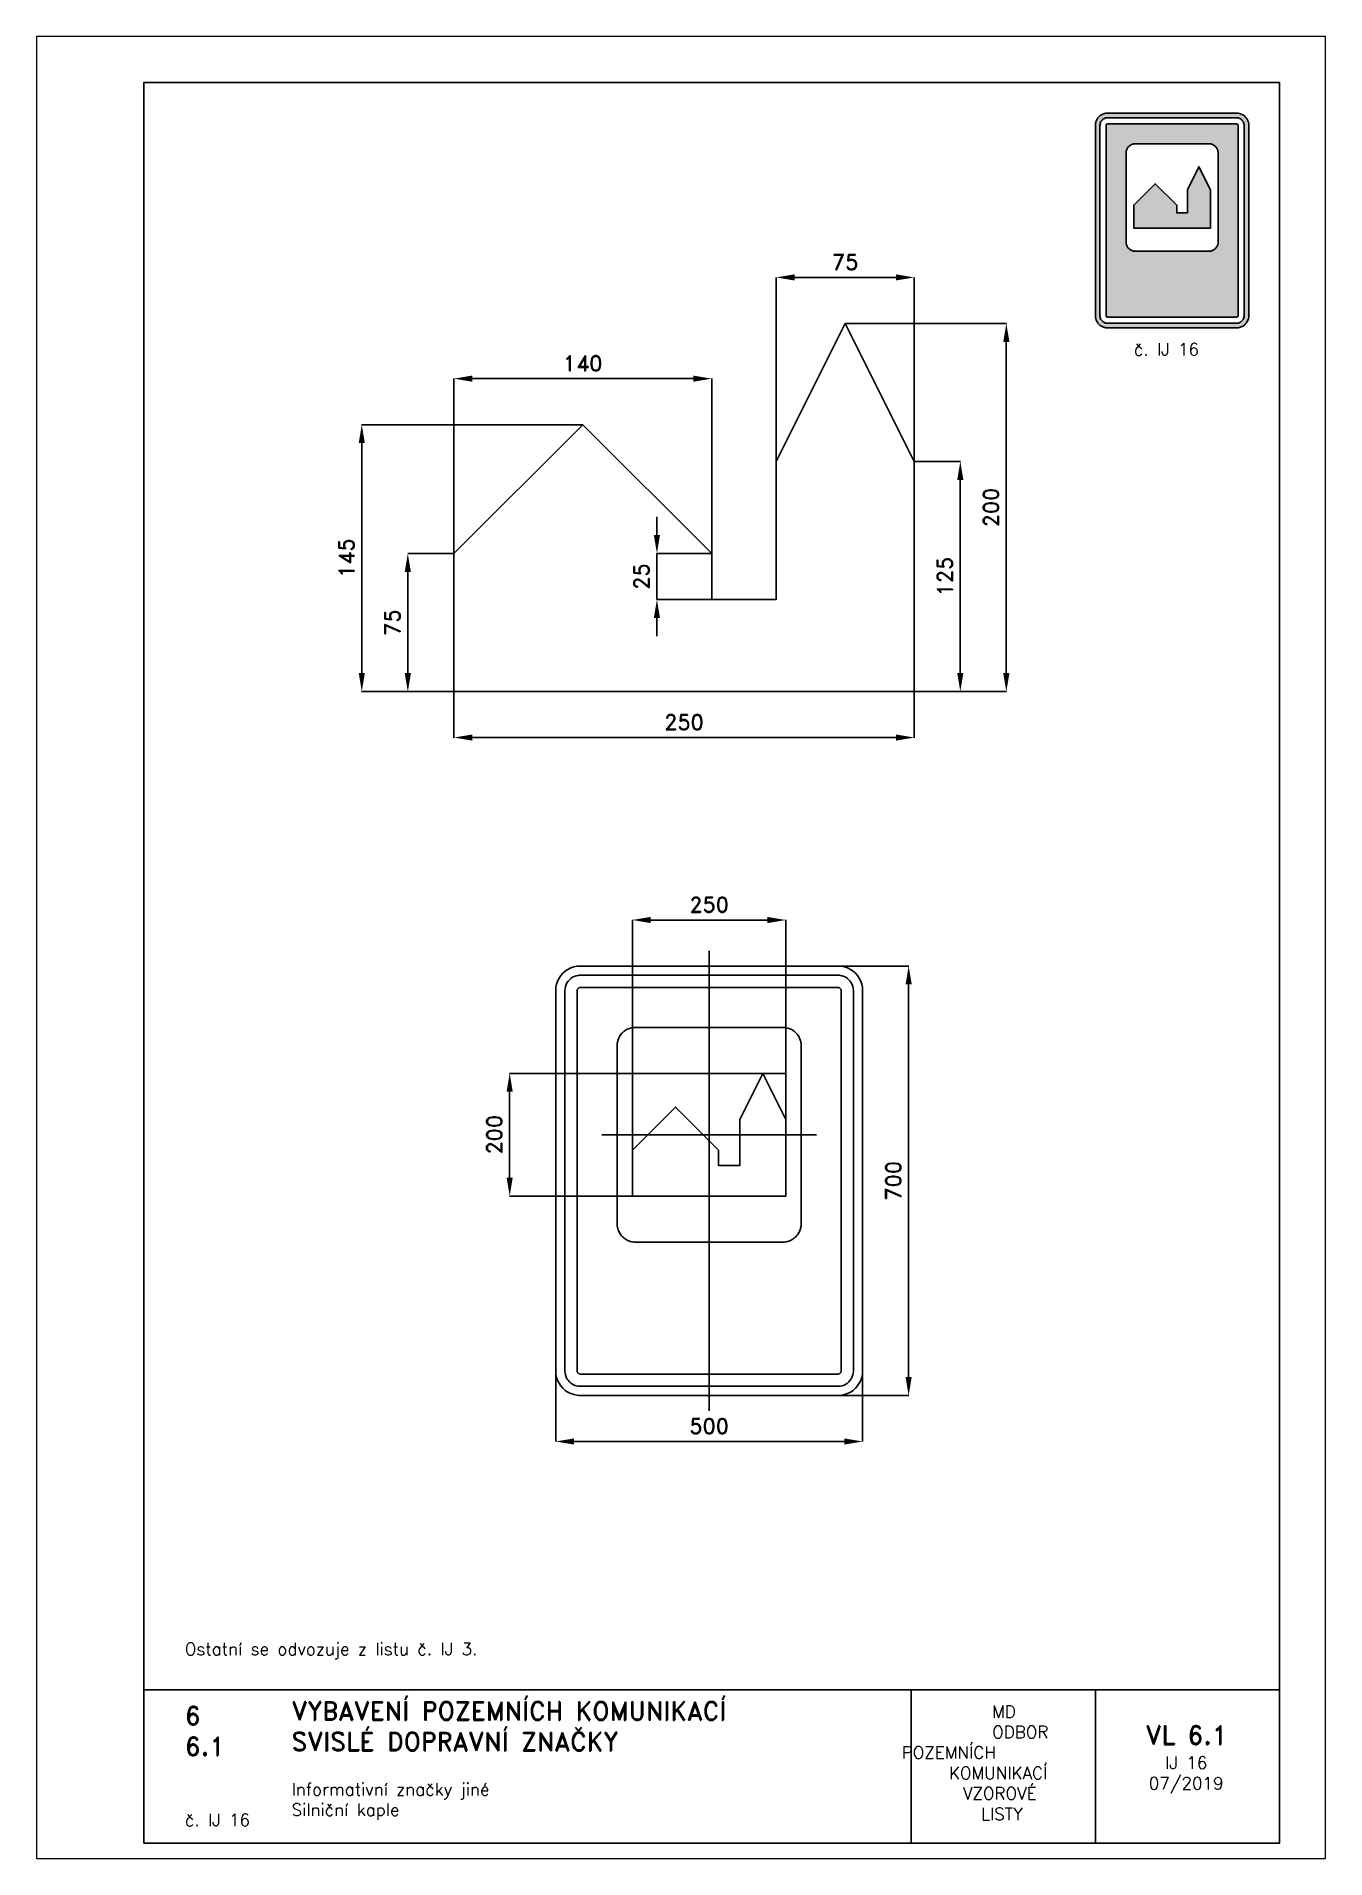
# Paper-space layout 'IJ 16' of a CAD drawing. Header units: millimetres. Extents: x 0 to 210, y 0 to 297.
# The model-space entities are those that its viewports show. They can reach past a viewport. Long polylines and large blocks are cut down to what shows.
import ezdxf

# ---------------------------------------------------------------- set-up
doc = ezdxf.new("R2010")
doc.units = ezdxf.units.MM
doc.header["$LTSCALE"] = 5
doc.linetypes.add('ČERCHOVANÁX2', pattern=[2, 1, -0.5, 0, -0.5])
doc.linetypes.add('ČÁRKOVANÁX2', pattern=[1.5, 1, -0.5])
for name, color, linetype in [('Kóty', 2, 'Continuous'), ('Rozpiska', 7, 'Continuous'), ('Značka', 7, 'Continuous')]:
    doc.layers.add(name, color=color, linetype=linetype)
doc.layers.add('Rámeček', color=6, linetype='Continuous', plot=False)
doc.styles.get("Standard").update_dxf_attribs({"font": 'romand.shx', "height": 25})
doc.dimstyles.get("Standard").update_dxf_attribs({"dimtxt": 25, "dimasz": 30, "dimexe": 0.18, "dimexo": 0.0625, "dimgap": 12.5, "dimtad": 1, "dimdec": 0, "dimzin": 0, "dimdsep": 46, "dimtxsty": 'Standard', "dimcen": 0.09, "dimadec": 0, "dimazin": 0, "dimtfac": 1, "dimtdec": 0, "dimtofl": 0, "dimtmove": 0, "dimatfit": 3, "dimfxl": 1, "dimtolj": 1, "dimtzin": 0, "dimarcsym": 0})

psp = doc.layouts.new('IJ 16')

# ---------------------------------------------------------------- texts
at = {"layer": 'Rozpiska', "color": 7, "attachment_point": 1}
for s, width, gutter_width, heights, insert, char_height in [('\\pi6.2619;č. IJ 16', 25, 75, [0], (172.5, 247), 2), ('\\POstatní se odvozuje z listu č. IJ 3.{\\H1.83333x; }', 155.5011, 100, [0], (24.17, 38.49), 2), ('6', 149.0422, 100, [0], (24.17, 24.77), 3), ('{\\C6;VYBAVENÍ POZEMNÍCH KOMUNIKACÍ\\P}SVISLÉ DOPRAVNÍ ZNAČKY{\\H1.34524x; }', 149.0422, 100, [0], (41.56, 25.56), 3), ('\\pi14.7414;{\\C6;MD\\P\\pi2.36044;}ODBOR POZEMNÍCH{\\H1.57143x; }\\P\\pi7.69378;KOMUNIKACÍ{\\H1.5x; }\\P\\pi9.97949;{\\C6;VZOROVÉ\\H1.47619x; \\H0.67742x;\\P\\pi12.93187;LISTY\\H1.26984x; }', 33.1018, 100, [0], (140.95, 24.95), 2), ('\\pi1.03113;{\\H1.5x;\\C6;VL 6.1\\P\\pi4.22158;\\H0.66667x;IJ 16\\H1.66666x; \\H0.6x;\\P\\pi1.5549;07/2019\\H1.80159x; }', 16.0623, 100, [0], (179.66, 21.61), 2), ('6.1', 149.0422, 100, [0], (24.17, 19.78), 3), ('{\\C6;Informativní značky jiné\\P}Silniční kaple{\\H1.83333x; }', 149.0422, 100, [0], (41.56, 12.29), 2), ('{\\C6;č. IJ 16}', 14.053, 100, [2.67], (24.17, 7.28), 2)]:
    psp.add_mtext_dynamic_manual_height_columns(s, width=width, gutter_width=gutter_width, heights=heights, dxfattribs=dict(at, insert=insert, char_height=char_height))

msp = doc.modelspace()

# ---------------------------------------------------------------- blocks, each defined once
blk = doc.blocks.new('*D0')
at = {"layer": 'Defpoints', "color": 0, "transparency": 16777216}
for p in [(-250, -310), (250, -310), (250, -425)]:
    blk.add_point(p, dxfattribs=at)
at = {"layer": 'Kóty', "color": 0, "lineweight": -2, "transparency": 16777216}
for p, q in [((-250, -310.0625), (-250, -425.18)), ((250, -310.0625), (250, -425.18)), ((-220, -425), (220, -425))]:
    blk.add_line(p, q, dxfattribs=at)
at = {"layer": 'Kóty', "color": 0, "transparency": 16777216}
for points in [[(-220, -420), (-220, -430), (-250, -425)], [(220, -420), (220, -430), (250, -425)]]:
    blk.add_solid(points, dxfattribs=at)
at = {"layer": 'Kóty', "color": 0, "transparency": 16777216, "insert": (0, -400), "char_height": 25, "attachment_point": 5}
blk.add_mtext('\\A1;500', dxfattribs=at)
blk = doc.blocks.new('*D1')
at = {"layer": 'Defpoints', "color": 0, "transparency": 16777216}
for p in [(134.4, 350), (325, 350), (156.9, -350)]:
    blk.add_point(p, dxfattribs=at)
at = {"layer": 'Kóty', "color": 0, "lineweight": -2, "transparency": 16777216}
for p, q in [((134.5, 350), (325.2, 350)), ((325, -320), (325, 320)), ((156.9, -350), (325.2, -350))]:
    blk.add_line(p, q, dxfattribs=at)
at = {"layer": 'Kóty', "color": 0, "transparency": 16777216}
for points in [[(320, 320), (330, 320), (325, 350)], [(320, -320), (330, -320), (325, -350)]]:
    blk.add_solid(points, dxfattribs=at)
at = {"layer": 'Kóty', "color": 0, "transparency": 16777216, "insert": (300, 0), "char_height": 25, "attachment_point": 5, "rotation": 90}
blk.add_mtext('\\A1;700', dxfattribs=at)
blk = doc.blocks.new('*D2')
at = {"layer": 'Defpoints', "color": 0, "transparency": 16777216}
for p in [(125, 425), (-125.0625, 175), (125, 175)]:
    blk.add_point(p, dxfattribs=at)
at = {"layer": 'Kóty', "color": 0, "lineweight": -2, "transparency": 16777216}
for p, q in [((-125.0625, 175.0625), (-125.0625, 425.18)), ((-95.0625, 425), (95, 425)), ((125, 175.0625), (125, 425.18))]:
    blk.add_line(p, q, dxfattribs=at)
at = {"layer": 'Kóty', "color": 0, "transparency": 16777216}
for points in [[(-95.0625, 430), (-95.0625, 420), (-125.0625, 425)], [(95, 430), (95, 420), (125, 425)]]:
    blk.add_solid(points, dxfattribs=at)
at = {"layer": 'Kóty', "color": 0, "transparency": 16777216, "insert": (-0.03125, 450), "char_height": 25, "attachment_point": 5}
blk.add_mtext('\\A1;250', dxfattribs=at)
blk = doc.blocks.new('*D3')
at = {"layer": 'Defpoints', "color": 0, "transparency": 16777216}
for p in [(-325, 175), (-125, 175), (-125, -25)]:
    blk.add_point(p, dxfattribs=at)
at = {"layer": 'Kóty', "color": 0, "lineweight": -2, "transparency": 16777216}
for p, q in [((-125.0625, 175), (-325.18, 175)), ((-325, 5), (-325, 145)), ((-125.0625, -25), (-325.18, -25))]:
    blk.add_line(p, q, dxfattribs=at)
at = {"layer": 'Kóty', "color": 0, "transparency": 16777216}
for points in [[(-330, 145), (-320, 145), (-325, 175)], [(-330, 5), (-320, 5), (-325, -25)]]:
    blk.add_solid(points, dxfattribs=at)
at = {"layer": 'Kóty', "color": 0, "transparency": 16777216, "insert": (-350, 75), "char_height": 25, "attachment_point": 5, "rotation": 90}
blk.add_mtext('\\A1;200', dxfattribs=at)
blk = doc.blocks.new('*D4')
at = {"layer": 'Defpoints', "color": 0, "transparency": 16777216}
for p in [(-490.9, 1022.4), (-415.9, 1022.4), (-415.9, 797.4)]:
    blk.add_point(p, dxfattribs=at)
at = {"layer": 'Kóty', "color": 0, "lineweight": -2, "transparency": 16777216}
for p, q in [((-415.9, 1022.4), (-491.1, 1022.4)), ((-490.9, 827.4), (-490.9, 992.4)), ((-415.9, 797.4), (-491.1, 797.4))]:
    blk.add_line(p, q, dxfattribs=at)
at = {"layer": 'Kóty', "color": 0, "transparency": 16777216}
for points in [[(-495.9, 992.4), (-485.9, 992.4), (-490.9, 1022.4)], [(-495.9, 827.4), (-485.9, 827.4), (-490.9, 797.4)]]:
    blk.add_solid(points, dxfattribs=at)
at = {"layer": 'Kóty', "color": 0, "transparency": 16777216, "insert": (-515.9, 909.9), "char_height": 25, "attachment_point": 5, "rotation": 90}
blk.add_mtext('\\A1;75', dxfattribs=at)
blk = doc.blocks.new('*D5')
at = {"layer": 'Defpoints', "color": 0, "transparency": 16777216}
for p in [(-205.9, 1232.4), (-565.9, 797.4), (-415.9, 797.4)]:
    blk.add_point(p, dxfattribs=at)
at = {"layer": 'Kóty', "color": 0, "lineweight": -2, "transparency": 16777216}
for p, q in [((-205.9, 1232.4), (-566.1, 1232.4)), ((-565.9, 1202.4), (-565.9, 827.4)), ((-415.9, 797.4), (-566.1, 797.4))]:
    blk.add_line(p, q, dxfattribs=at)
at = {"layer": 'Kóty', "color": 0, "transparency": 16777216}
for points in [[(-570.9, 1202.4), (-560.9, 1202.4), (-565.9, 1232.4)], [(-570.9, 827.4), (-560.9, 827.4), (-565.9, 797.4)]]:
    blk.add_solid(points, dxfattribs=at)
at = {"layer": 'Kóty', "color": 0, "transparency": 16777216, "insert": (-590.9, 1014.9), "char_height": 25, "attachment_point": 5, "rotation": 90}
blk.add_mtext('\\A1;145', dxfattribs=at)
blk = doc.blocks.new('*D6')
at = {"layer": 'Defpoints', "color": 0, "transparency": 16777216}
for p in [(334.1, 1172.4), (409.1, 1172.4), (334.1, 797.4)]:
    blk.add_point(p, dxfattribs=at)
at = {"layer": 'Kóty', "color": 0, "lineweight": -2, "transparency": 16777216}
for p, q in [((334.2, 1172.4), (409.3, 1172.4)), ((409.1, 827.4), (409.1, 1142.4)), ((334.2, 797.4), (409.3, 797.4))]:
    blk.add_line(p, q, dxfattribs=at)
at = {"layer": 'Kóty', "color": 0, "transparency": 16777216}
for points in [[(404.1, 1142.4), (414.1, 1142.4), (409.1, 1172.4)], [(404.1, 827.4), (414.1, 827.4), (409.1, 797.4)]]:
    blk.add_solid(points, dxfattribs=at)
at = {"layer": 'Kóty', "color": 0, "transparency": 16777216, "insert": (384.1, 984.9), "char_height": 25, "attachment_point": 5, "rotation": 90}
blk.add_mtext('\\A1;125', dxfattribs=at)
blk = doc.blocks.new('*D7')
at = {"layer": 'Defpoints', "color": 0, "transparency": 16777216}
for p in [(4.1, 1307.4), (-415.9, 1022.4), (4.1, 1022.4)]:
    blk.add_point(p, dxfattribs=at)
at = {"layer": 'Kóty', "color": 0, "lineweight": -2, "transparency": 16777216}
for p, q in [((-415.9, 1022.4), (-415.9, 1307.5)), ((-385.9, 1307.4), (-25.9, 1307.4)), ((4.1, 1022.4), (4.1, 1307.5))]:
    blk.add_line(p, q, dxfattribs=at)
at = {"layer": 'Kóty', "color": 0, "transparency": 16777216}
for points in [[(-385.9, 1312.4), (-385.9, 1302.4), (-415.9, 1307.4)], [(-25.9, 1312.4), (-25.9, 1302.4), (4.1, 1307.4)]]:
    blk.add_solid(points, dxfattribs=at)
at = {"layer": 'Kóty', "color": 0, "transparency": 16777216, "insert": (-205.9, 1332.4), "char_height": 25, "attachment_point": 5}
blk.add_mtext('\\A1;140', dxfattribs=at)
blk = doc.blocks.new('*D8')
at = {"layer": 'Defpoints', "color": 0, "transparency": 16777216}
for p in [(334.1, 1472.4), (109.1, 1172.4), (334.1, 1172.4)]:
    blk.add_point(p, dxfattribs=at)
at = {"layer": 'Kóty', "color": 0, "lineweight": -2, "transparency": 16777216}
for p, q in [((109.1, 1172.4), (109.1, 1472.5)), ((139.1, 1472.4), (304.1, 1472.4)), ((334.1, 1172.4), (334.1, 1472.5))]:
    blk.add_line(p, q, dxfattribs=at)
at = {"layer": 'Kóty', "color": 0, "transparency": 16777216}
for points in [[(139.1, 1477.4), (139.1, 1467.4), (109.1, 1472.4)], [(304.1, 1477.4), (304.1, 1467.4), (334.1, 1472.4)]]:
    blk.add_solid(points, dxfattribs=at)
at = {"layer": 'Kóty', "color": 0, "transparency": 16777216, "insert": (221.6, 1497.4), "char_height": 25, "attachment_point": 5}
blk.add_mtext('\\A1;75', dxfattribs=at)
blk = doc.blocks.new('*D9')
at = {"layer": 'Defpoints', "color": 0, "transparency": 16777216}
for p in [(-415.9, 797.4), (334.1, 797.4), (334.1, 722.4)]:
    blk.add_point(p, dxfattribs=at)
at = {"layer": 'Kóty', "color": 0, "lineweight": -2, "transparency": 16777216}
for p, q in [((-415.9, 797.3), (-415.9, 722.2)), ((334.1, 797.3), (334.1, 722.2)), ((-385.9, 722.4), (304.1, 722.4))]:
    blk.add_line(p, q, dxfattribs=at)
at = {"layer": 'Kóty', "color": 0, "transparency": 16777216}
for points in [[(-385.9, 727.4), (-385.9, 717.4), (-415.9, 722.4)], [(304.1, 727.4), (304.1, 717.4), (334.1, 722.4)]]:
    blk.add_solid(points, dxfattribs=at)
at = {"layer": 'Kóty', "color": 0, "transparency": 16777216, "insert": (-40.9, 747.4), "char_height": 25, "attachment_point": 5}
blk.add_mtext('\\A1;250', dxfattribs=at)
blk = doc.blocks.new('*D10')
at = {"layer": 'Defpoints', "color": 0, "transparency": 16777216}
for p in [(221.6, 1397.4), (484.1, 1397.4), (334.1, 797.4)]:
    blk.add_point(p, dxfattribs=at)
at = {"layer": 'Kóty', "color": 0, "lineweight": -2, "transparency": 16777216}
for p, q in [((221.7, 1397.4), (484.3, 1397.4)), ((484.1, 827.4), (484.1, 1367.4)), ((334.2, 797.4), (484.3, 797.4))]:
    blk.add_line(p, q, dxfattribs=at)
at = {"layer": 'Kóty', "color": 0, "transparency": 16777216}
for points in [[(479.1, 1367.4), (489.1, 1367.4), (484.1, 1397.4)], [(479.1, 827.4), (489.1, 827.4), (484.1, 797.4)]]:
    blk.add_solid(points, dxfattribs=at)
at = {"layer": 'Kóty', "color": 0, "transparency": 16777216, "insert": (459.1, 1097.4), "char_height": 25, "attachment_point": 5, "rotation": 90}
blk.add_mtext('\\A1;200', dxfattribs=at)
blk = doc.blocks.new('*D11')
at = {"layer": 'Defpoints', "color": 0, "transparency": 16777216}
for p in [(4.1, 1022.4), (-85.1, 947.4), (4.1, 947.4)]:
    blk.add_point(p, dxfattribs=at)
at = {"layer": 'Kóty', "color": 0, "lineweight": -2, "transparency": 16777216}
for p, q in [((-85.1, 1052.4), (-85.1, 1082.4)), ((4.1, 1022.4), (-85.2, 1022.4)), ((4.1, 947.4), (-85.2, 947.4)), ((-85.1, 917.4), (-85.1, 887.4))]:
    blk.add_line(p, q, dxfattribs=at)
at = {"layer": 'Kóty', "color": 0, "transparency": 16777216}
for points in [[(-90.1, 1052.4), (-80.1, 1052.4), (-85.1, 1022.4)], [(-90.1, 917.4), (-80.1, 917.4), (-85.1, 947.4)]]:
    blk.add_solid(points, dxfattribs=at)
at = {"layer": 'Kóty', "color": 0, "transparency": 16777216, "insert": (-110.1, 984.9), "char_height": 25, "attachment_point": 5, "rotation": 90}
blk.add_mtext('\\A1;25', dxfattribs=at)

# ---------------------------------------------------------------- dimensions: what is measured, and where the dimension line sits
at = {"layer": 'Kóty'}
for base, p1, p2, text, picture, middle in [((334.1, 1472.4), (109.1, 1172.4), (334.1, 1172.4), '75', '*D8', (221.6, 1497.4)), ((4.1, 1307.4), (-415.9, 1022.4), (4.1, 1022.4), '140', '*D7', (-205.9, 1332.4)), ((334.1, 722.4), (-415.9, 797.4), (334.1, 797.4), '250', '*D9', (-40.9, 747.4))]:
    dim = msp.add_linear_dim(base=base, p1=p1, p2=p2, text=text, dimstyle='Standard', dxfattribs=at)
    dim.commit()
    dim.dimension.update_dxf_attribs({"geometry": picture, "text_midpoint": middle})
for base, p1, p2, text, picture, middle in [((484.1, 1397.4), (334.1, 797.4), (221.6, 1397.4), '200', '*D10', (459.1, 1097.4)), ((-565.9, 797.4), (-205.9, 1232.4), (-415.9, 797.4), '145', '*D5', (-590.9, 1014.9)), ((409.1, 1172.4), (334.1, 797.4), (334.1, 1172.4), '125', '*D6', (384.1, 984.9)), ((-85.1, 947.4), (4.1, 1022.4), (4.1, 947.4), '25', '*D11', (-110.1, 984.9)), ((-490.9, 1022.4), (-415.9, 797.4), (-415.9, 1022.4), '75', '*D4', (-515.9, 909.9))]:
    dim = msp.add_linear_dim(base=base, p1=p1, p2=p2, angle=90, text=text, dimstyle='Standard', dxfattribs=at)
    dim.commit()
    dim.dimension.update_dxf_attribs({"geometry": picture, "text_midpoint": middle})
for base, p1, p2, picture, middle in [((125, 425), (-125.1, 175), (125, 175), '*D2', (0, 450)), ((250, -425), (-250, -310), (250, -310), '*D0', (0, -400))]:
    dim = msp.add_linear_dim(base=base, p1=p1, p2=p2, dimstyle='Standard', dxfattribs=at)
    dim.commit()
    dim.dimension.update_dxf_attribs({"geometry": picture, "text_midpoint": middle})
for base, p1, p2, picture, middle in [((325, 350), (156.9, -350), (134.4, 350), '*D1', (300, 0)), ((-325, 175), (-125, -25), (-125, 175), '*D3', (-350, 75))]:
    dim = msp.add_linear_dim(base=base, p1=p1, p2=p2, angle=90, dimstyle='Standard', dxfattribs=at)
    dim.commit()
    dim.dimension.update_dxf_attribs({"geometry": picture, "text_midpoint": middle})

# ---------------------------------------------------------------- linework, layer by layer
at = {"layer": 'Kóty'}
msp.add_lwpolyline([(-85.1, 947.4), (-85.1, 1022.4)], dxfattribs=at)
at = {"layer": 'Značka', "color": 5}
for points in [[(4.1, 1022.4), (4.1, 947.4), (109.1, 947.4), (109.1, 1172.4), (221.6, 1397.4), (334.1, 1172.4), (334.1, 797.4), (-415.9, 797.4), (-415.9, 1022.4), (-205.9, 1232.4)], [(15, 50), (15, 25), (50, 25), (50, 100), (87.5, 175), (125, 100), (125, -25), (-125, -25), (-125, 50), (-55, 120)]]:
    msp.add_lwpolyline(points, close=True, dxfattribs=at)
at = {"layer": 'Značka', "color": 6, "linetype": 'ČERCHOVANÁX2', "ltscale": 5}
for points in [[(0, -375), (0, 375)], [(175, 75), (-175, 75)]]:
    msp.add_lwpolyline(points, dxfattribs=at)
at = {"layer": 'Značka', "color": 5}
for points in [[(-210, -350), (-210.2, -350), (-210.3, -350, -0.032172), (-215.5, -349.6), (-220.6, -348.6), (-225.5, -346.9), (-230.1, -344.6), (-234.4, -341.7), (-238.3, -338.3), (-241.7, -334.4), (-244.6, -330.1), (-246.9, -325.5), (-248.6, -320.6), (-249.7, -315.5), (-250, -310.3), (-250, -310.2), (-250, -310), (-250, 310), (-250, 310.2), (-250, 310.3), (-249.6, 315.5), (-248.6, 320.6), (-246.9, 325.5), (-244.6, 330.1), (-241.7, 334.4), (-238.3, 338.3), (-234.4, 341.7), (-230.1, 344.6), (-225.5, 346.9), (-220.6, 348.6), (-215.5, 349.7, -0.036731), (-210.3, 350), (-210.2, 350), (-210, 350), (210, 350), (210.2, 350), (210.3, 350, -0.032172), (215.5, 349.6), (220.6, 348.6), (225.5, 346.9), (230.1, 344.6), (234.4, 341.7), (238.3, 338.3), (241.7, 334.4), (244.6, 330.1), (246.9, 325.5), (248.6, 320.6), (249.7, 315.5), (250, 310.3), (250, 310.2), (250, 310), (250, -310), (250, -310.2), (250, -310.3), (249.6, -315.5), (248.6, -320.6), (246.9, -325.5), (244.6, -330.1), (241.7, -334.4), (238.3, -338.3), (234.4, -341.7), (230.1, -344.6), (225.5, -346.9), (220.6, -348.6), (215.5, -349.7, -0.036734), (210.3, -350), (210.2, -350), (210, -350), (-210, -350)], [(-210, -335), (-210.1, -335), (-210.2, -335, -0.03216), (-213.4, -334.8), (-216.6, -334.1), (-219.7, -333.1), (-222.6, -331.6), (-225.3, -329.8), (-227.7, -327.7), (-229.8, -325.3), (-231.6, -322.6), (-233.1, -319.7), (-234.1, -316.6), (-234.8, -313.4), (-235, -310.2), (-235, -310.1), (-235, -310), (-235, 310), (-235, 310.1), (-235, 310.2), (-234.8, 313.4), (-234.1, 316.6), (-233.1, 319.7), (-231.6, 322.6), (-229.8, 325.3), (-227.7, 327.7), (-225.3, 329.8), (-222.6, 331.6), (-219.7, 333.1), (-216.6, 334.1), (-213.4, 334.8, -0.036729), (-210.2, 335), (-210.1, 335), (-210, 335), (210, 335), (210.1, 335), (210.2, 335, -0.032179), (213.4, 334.8), (216.6, 334.1), (219.7, 333.1), (222.6, 331.6), (225.3, 329.8), (227.7, 327.7), (229.8, 325.3), (231.6, 322.6), (233.1, 319.7), (234.1, 316.6), (234.8, 313.4), (235, 310.2), (235, 310.1), (235, 310), (235, -310), (235, -310.1), (235, -310.2), (234.8, -313.4), (234.1, -316.6), (233.1, -319.7), (231.6, -322.6), (229.8, -325.3), (227.7, -327.7), (225.3, -329.8), (222.6, -331.6), (219.7, -333.1), (216.6, -334.1), (213.4, -334.8), (210.2, -335), (210.1, -335), (210, -335), (-210, -335)], [(-120, -100), (-120.1, -100), (-120.2, -100, -0.032176), (-124.1, -99.7, -0.035441), (-127.9, -98.9, -0.036261), (-131.6, -97.7, -0.034404), (-135.1, -95.9, -0.033714), (-138.3, -93.8, -0.034092), (-141.2, -91.2, -0.034186), (-143.8, -88.3, -0.034246), (-145.9, -85.1, -0.034027), (-147.7, -81.6, -0.033373), (-148.9, -77.9, -0.034142), (-149.7, -74.1, -0.03678), (-150, -70.2), (-150, -70.1), (-150, -70), (-150, 220), (-150, 220.1), (-150, 220.2, -0.032211), (-149.7, 224.1, -0.035398), (-148.9, 227.9, -0.036257), (-147.7, 231.6, -0.034417), (-145.9, 235.1, -0.033707), (-143.8, 238.3, -0.034076), (-141.2, 241.2, -0.034203), (-138.3, 243.8, -0.034241), (-135.1, 245.9, -0.03402), (-131.6, 247.7, -0.03342), (-127.9, 248.9, -0.034121), (-124.1, 249.7, -0.03675), (-120.2, 250), (-120.1, 250), (-120, 250), (120, 250), (120.1, 250), (120.2, 250, -0.032176), (124.1, 249.7, -0.03546), (127.9, 248.9, -0.036261), (131.6, 247.7, -0.034411), (135.1, 245.9, -0.03372), (138.3, 243.8, -0.034086), (141.2, 241.2, -0.034181), (143.8, 238.3, -0.034228), (145.9, 235.1, -0.03402), (147.7, 231.6, -0.033371), (148.9, 227.9, -0.034142), (149.7, 224.1, -0.036779), (150, 220.2), (150, 220.1), (150, 220), (150, -70), (150, -70.1), (150, -70.2), (149.7, -74.1), (148.9, -77.9), (147.7, -81.6, -0.034428), (145.9, -85.1, -0.03372), (143.8, -88.3, -0.034076), (141.2, -91.2, -0.034197), (138.3, -93.8, -0.034235), (135.1, -95.9, -0.034041), (131.6, -97.7, -0.03342), (127.9, -98.9, -0.034133), (124.1, -99.7, -0.03675), (120.2, -100), (120.1, -100), (120, -100), (-120, -100)]]:
    msp.add_lwpolyline(points, format="xyb", dxfattribs=at)
msp.add_lwpolyline([(-210, -315), (210, -315), (210, -315), (210, -315), (210.7, -315), (211.3, -314.8), (211.9, -314.6), (212.5, -314.3), (213.1, -314), (213.5, -313.5), (214, -313), (214.3, -312.5), (214.6, -311.9), (214.8, -311.3), (215, -310.7), (215, -310), (215, -310), (215, -310), (215, 310), (215, 310), (215, 310), (215, 310.7), (214.8, 311.3), (214.6, 311.9), (214.3, 312.5), (214, 313), (213.5, 313.5), (213.1, 314), (212.5, 314.3), (211.9, 314.6), (211.3, 314.8), (210.7, 315), (210, 315), (210, 315), (210, 315), (-210, 315), (-210, 315), (-210, 315), (-210.7, 315), (-211.3, 314.8), (-211.9, 314.6), (-212.5, 314.3), (-213.1, 314), (-213.5, 313.5), (-214, 313), (-214.3, 312.5), (-214.6, 311.9), (-214.8, 311.3), (-215, 310.7), (-215, 310), (-215, 310), (-215, 310), (-215, -310), (-215, -310), (-215, -310), (-215, -310.7), (-214.8, -311.3), (-214.6, -311.9), (-214.3, -312.5), (-214, -313), (-213.5, -313.5), (-213.1, -314), (-212.5, -314.3), (-211.9, -314.6), (-211.3, -314.8), (-210.7, -315), (-210, -315), (-210, -315), (-210, -315)], dxfattribs=at)
at = {"layer": 'Značka', "color": 6, "linetype": 'ČÁRKOVANÁX2', "ltscale": 2.5}
msp.add_lwpolyline([(-125, -25), (125, -25), (125, 175), (-125, 175)], close=True, dxfattribs=at)

msp.set_redraw_order([(e.dxf.handle, doc.entitydb.next_handle()) for e in msp.query("TEXT MTEXT ATTDEF DIMENSION ARC_DIMENSION")])  # texts and dimensions are drawn at this point

# ---------------------------------------------------------------- hatches: boundary and pattern name
at = {"layer": 'Značka'}
h = psp.add_hatch(color=170, dxfattribs=at)
h.dxf.hatch_style = 1
edge = h.paths.add_edge_path(flags=0)
edge.add_line((179, 262), (178.99, 262))
edge.add_line((178.99, 262), (178.99, 262))
edge.add_arc((179, 263.51), 1.51, 262.3085, 269.6802, ccw=False)
edge.add_arc((178.98, 263.38), 1.37, 254.2118, 262.3309, ccw=False)
edge.add_arc((178.94, 263.35), 1.34, 247.1552, 255.4619, ccw=False)
edge.add_arc((178.97, 263.42), 1.41, 239.2832, 247.1648, ccw=False)
edge.add_arc((178.96, 263.45), 1.44, 232.4154, 240.139, ccw=False)
edge.add_arc((178.95, 263.44), 1.43, 224.6231, 232.4333, ccw=False)
edge.add_arc((178.94, 263.45), 1.42, 217.6345, 225.4662, ccw=False)
edge.add_arc((178.94, 263.45), 1.42, 209.6937, 217.5391, ccw=False)
edge.add_arc((178.93, 263.47), 1.43, 202.7135, 210.509, ccw=False)
edge.add_arc((178.96, 263.48), 1.46, 195.0827, 202.7284, ccw=False)
edge.add_arc((178.93, 263.49), 1.43, 187.9535, 195.7752, ccw=False)
edge.add_arc((178.82, 263.48), 1.32, 179.6288, 188.0544, ccw=False)
edge.add_line((177.5, 263.49), (177.5, 263.49))
edge.add_line((177.5, 263.49), (177.5, 263.5))
edge.add_line((177.5, 263.5), (177.5, 278))
edge.add_line((177.5, 278), (177.5, 278.01))
edge.add_line((177.5, 278.01), (177.5, 278.01))
edge.add_arc((179.01, 278), 1.51, 172.3223, 179.702, ccw=False)
edge.add_arc((178.88, 278.02), 1.37, 164.2222, 172.3314, ccw=False)
edge.add_arc((178.85, 278.06), 1.34, 157.0953, 165.4011, ccw=False)
edge.add_arc((178.92, 278.03), 1.41, 149.2948, 157.1795, ccw=False)
edge.add_arc((178.95, 278.04), 1.44, 142.5143, 150.2365, ccw=False)
edge.add_arc((178.94, 278.04), 1.43, 134.5561, 142.3627, ccw=False)
edge.add_arc((178.95, 278.06), 1.42, 127.5871, 135.4228, ccw=False)
edge.add_arc((178.95, 278.07), 1.42, 119.7637, 127.6082, ccw=False)
edge.add_arc((178.97, 278.07), 1.43, 112.721, 120.5147, ccw=False)
edge.add_arc((178.98, 278.04), 1.46, 105.0307, 112.6872, ccw=False)
edge.add_arc((178.99, 278.07), 1.43, 98.0075, 105.8244, ccw=False)
edge.add_arc((178.98, 278.18), 1.32, 89.6047, 98.0234, ccw=False)
edge.add_line((178.99, 279.5), (178.99, 279.5))
edge.add_line((178.99, 279.5), (179, 279.5))
edge.add_line((179, 279.5), (191, 279.5))
edge.add_line((191, 279.5), (191.01, 279.5))
edge.add_line((191.01, 279.5), (191.01, 279.5))
edge.add_arc((191, 277.99), 1.51, 82.3085, 89.6802, ccw=False)
edge.add_arc((191.02, 278.13), 1.37, 74.2096, 82.3331, ccw=False)
edge.add_arc((191.06, 278.15), 1.34, 67.1552, 75.4619, ccw=False)
edge.add_arc((191.03, 278.08), 1.41, 59.2823, 67.1656, ccw=False)
edge.add_arc((191.04, 278.05), 1.44, 52.4146, 60.1397, ccw=False)
edge.add_arc((191.05, 278.06), 1.43, 44.6237, 52.4326, ccw=False)
edge.add_arc((191.06, 278.05), 1.42, 37.6351, 45.4656, ccw=False)
edge.add_arc((191.06, 278.05), 1.42, 29.6957, 37.5371, ccw=False)
edge.add_arc((191.07, 278.03), 1.43, 22.7143, 30.5081, ccw=False)
edge.add_arc((191.04, 278.02), 1.46, 15.083, 22.7281, ccw=False)
edge.add_arc((191.07, 278.01), 1.43, 7.9535, 15.7752, ccw=False)
edge.add_arc((191.18, 278.02), 1.32, -0.3711, 8.0543, ccw=False)
edge.add_line((192.5, 278.01), (192.5, 278.01))
edge.add_line((192.5, 278.01), (192.5, 278))
edge.add_line((192.5, 278), (192.5, 263.5))
edge.add_line((192.5, 263.5), (192.5, 263.49))
edge.add_line((192.5, 263.49), (192.5, 263.49))
edge.add_line((192.5, 263.49), (192.49, 263.29))
edge.add_line((192.49, 263.29), (192.45, 263.1))
edge.add_line((192.45, 263.1), (192.38, 262.92))
edge.add_arc((191.08, 263.47), 1.41, 329.2935, 337.1808, ccw=False)
edge.add_arc((191.05, 263.46), 1.44, 322.5129, 330.238, ccw=False)
edge.add_arc((191.06, 263.46), 1.43, 314.5561, 322.3627, ccw=False)
edge.add_arc((191.05, 263.44), 1.42, 307.5878, 315.4221, ccw=False)
edge.add_arc((191.05, 263.43), 1.42, 299.7645, 307.6075, ccw=False)
edge.add_arc((191.03, 263.43), 1.43, 292.7186, 300.5172, ccw=False)
edge.add_arc((191.02, 263.46), 1.46, 285.0307, 292.6871, ccw=False)
edge.add_arc((191.01, 263.43), 1.43, 278.0061, 285.8258, ccw=False)
edge.add_arc((191.02, 263.32), 1.32, 269.6047, 278.0234, ccw=False)
edge.add_line((191.01, 262), (191.01, 262))
edge.add_line((191.01, 262), (191, 262))
edge.add_line((191, 262), (179, 262))
edge = h.paths.add_edge_path()
edge.add_line((174.5, 249.5), (174.49, 249.5))
edge.add_line((174.49, 249.5), (174.49, 249.5))
edge.add_arc((174.5, 251.53), 2.03, 262.3346, 269.7053, ccw=False)
edge.add_line((174.22, 249.52), (173.97, 249.57))
edge.add_line((173.97, 249.57), (173.72, 249.65))
edge.add_line((173.72, 249.65), (173.5, 249.77))
edge.add_line((173.5, 249.77), (173.28, 249.91))
edge.add_line((173.28, 249.91), (173.08, 250.09))
edge.add_line((173.08, 250.09), (172.91, 250.28))
edge.add_line((172.91, 250.28), (172.77, 250.5))
edge.add_line((172.77, 250.5), (172.65, 250.73))
edge.add_line((172.65, 250.73), (172.57, 250.97))
edge.add_line((172.57, 250.97), (172.51, 251.23))
edge.add_line((172.51, 251.23), (172.5, 251.48))
edge.add_line((172.5, 251.48), (172.5, 251.49))
edge.add_line((172.5, 251.49), (172.5, 251.5))
edge.add_line((172.5, 251.5), (172.5, 282.5))
edge.add_line((172.5, 282.5), (172.5, 282.51))
edge.add_line((172.5, 282.51), (172.5, 282.52))
edge.add_line((172.5, 282.52), (172.52, 282.77))
edge.add_line((172.52, 282.77), (172.57, 283.03))
edge.add_line((172.57, 283.03), (172.65, 283.27))
edge.add_line((172.65, 283.27), (172.77, 283.5))
edge.add_line((172.77, 283.5), (172.91, 283.72))
edge.add_line((172.91, 283.72), (173.08, 283.91))
edge.add_line((173.08, 283.91), (173.28, 284.09))
edge.add_line((173.28, 284.09), (173.5, 284.23))
edge.add_line((173.5, 284.23), (173.72, 284.35))
edge.add_line((173.72, 284.35), (173.97, 284.43))
edge.add_line((173.97, 284.43), (174.22, 284.48))
edge.add_arc((174.47, 282.72), 1.78, 89.5886, 98.003, ccw=False)
edge.add_line((174.49, 284.5), (174.49, 284.5))
edge.add_line((174.49, 284.5), (174.5, 284.5))
edge.add_line((174.5, 284.5), (195.5, 284.5))
edge.add_line((195.5, 284.5), (195.51, 284.5))
edge.add_line((195.51, 284.5), (195.51, 284.5))
edge.add_arc((195.5, 282.47), 2.03, 82.3324, 89.7031, ccw=False)
edge.add_line((195.78, 284.48), (196.03, 284.43))
edge.add_line((196.03, 284.43), (196.28, 284.35))
edge.add_line((196.28, 284.35), (196.5, 284.23))
edge.add_line((196.5, 284.23), (196.72, 284.09))
edge.add_line((196.72, 284.09), (196.91, 283.91))
edge.add_line((196.91, 283.91), (197.08, 283.72))
edge.add_line((197.08, 283.72), (197.23, 283.5))
edge.add_line((197.23, 283.5), (197.34, 283.27))
edge.add_line((197.34, 283.27), (197.43, 283.03))
edge.add_line((197.43, 283.03), (197.49, 282.77))
edge.add_line((197.49, 282.77), (197.5, 282.52))
edge.add_line((197.5, 282.52), (197.5, 282.51))
edge.add_line((197.5, 282.51), (197.5, 282.5))
edge.add_line((197.5, 282.5), (197.5, 251.5))
edge.add_line((197.5, 251.5), (197.5, 251.49))
edge.add_line((197.5, 251.49), (197.5, 251.48))
edge.add_line((197.5, 251.48), (197.48, 251.23))
edge.add_line((197.48, 251.23), (197.43, 250.97))
edge.add_line((197.43, 250.97), (197.34, 250.73))
edge.add_line((197.34, 250.73), (197.23, 250.5))
edge.add_line((197.23, 250.5), (197.08, 250.28))
edge.add_line((197.08, 250.28), (196.91, 250.09))
edge.add_line((196.91, 250.09), (196.72, 249.91))
edge.add_line((196.72, 249.91), (196.5, 249.77))
edge.add_line((196.5, 249.77), (196.28, 249.65))
edge.add_line((196.28, 249.65), (196.03, 249.57))
edge.add_line((196.03, 249.57), (195.78, 249.52))
edge.add_arc((195.53, 251.28), 1.78, 269.5839, 277.9989, ccw=False)
edge.add_line((195.51, 249.5), (195.51, 249.5))
edge.add_line((195.51, 249.5), (195.5, 249.5))
edge.add_line((195.5, 249.5), (174.5, 249.5))
edge = h.paths.add_edge_path(flags=16)
edge.add_line((174.5, 250.25), (174.49, 250.25))
edge.add_line((174.49, 250.25), (174.49, 250.25))
edge.add_arc((174.5, 251.5), 1.25, 262.2744, 269.6424, ccw=False)
edge.add_line((174.33, 250.26), (174.17, 250.29))
edge.add_line((174.17, 250.29), (174.01, 250.35))
edge.add_line((174.01, 250.35), (173.87, 250.42))
edge.add_line((173.87, 250.42), (173.74, 250.51))
edge.add_line((173.74, 250.51), (173.61, 250.62))
edge.add_line((173.61, 250.62), (173.51, 250.74))
edge.add_line((173.51, 250.74), (173.42, 250.87))
edge.add_line((173.42, 250.87), (173.34, 251.02))
edge.add_line((173.34, 251.02), (173.29, 251.17))
edge.add_line((173.29, 251.17), (173.26, 251.33))
edge.add_line((173.26, 251.33), (173.25, 251.49))
edge.add_line((173.25, 251.49), (173.25, 251.5))
edge.add_line((173.25, 251.5), (173.25, 251.5))
edge.add_line((173.25, 251.5), (173.25, 282.5))
edge.add_line((173.25, 282.5), (173.25, 282.5))
edge.add_line((173.25, 282.5), (173.25, 282.51))
edge.add_line((173.25, 282.51), (173.26, 282.67))
edge.add_line((173.26, 282.67), (173.29, 282.83))
edge.add_line((173.29, 282.83), (173.34, 282.98))
edge.add_line((173.34, 282.98), (173.42, 283.13))
edge.add_line((173.42, 283.13), (173.51, 283.26))
edge.add_line((173.51, 283.26), (173.61, 283.38))
edge.add_line((173.61, 283.38), (173.74, 283.49))
edge.add_line((173.74, 283.49), (173.87, 283.58))
edge.add_line((173.87, 283.58), (174.01, 283.65))
edge.add_line((174.01, 283.65), (174.17, 283.71))
edge.add_line((174.17, 283.71), (174.33, 283.74))
edge.add_arc((174.48, 282.66), 1.09, 89.6369, 98.0507, ccw=False)
edge.add_line((174.49, 283.75), (174.49, 283.75))
edge.add_line((174.49, 283.75), (174.5, 283.75))
edge.add_line((174.5, 283.75), (195.5, 283.75))
edge.add_line((195.5, 283.75), (195.5, 283.75))
edge.add_line((195.5, 283.75), (195.51, 283.75))
edge.add_arc((195.5, 282.5), 1.25, 82.274, 89.6464, ccw=False)
edge.add_line((195.67, 283.74), (195.83, 283.71))
edge.add_line((195.83, 283.71), (195.99, 283.65))
edge.add_line((195.99, 283.65), (196.13, 283.58))
edge.add_line((196.13, 283.58), (196.26, 283.49))
edge.add_line((196.26, 283.49), (196.38, 283.38))
edge.add_line((196.38, 283.38), (196.49, 283.26))
edge.add_line((196.49, 283.26), (196.58, 283.13))
edge.add_line((196.58, 283.13), (196.65, 282.98))
edge.add_line((196.65, 282.98), (196.71, 282.83))
edge.add_line((196.71, 282.83), (196.74, 282.67))
edge.add_line((196.74, 282.67), (196.75, 282.51))
edge.add_line((196.75, 282.51), (196.75, 282.5))
edge.add_line((196.75, 282.5), (196.75, 282.5))
edge.add_line((196.75, 282.5), (196.75, 251.5))
edge.add_line((196.75, 251.5), (196.75, 251.5))
edge.add_line((196.75, 251.5), (196.75, 251.49))
edge.add_line((196.75, 251.49), (196.74, 251.33))
edge.add_line((196.74, 251.33), (196.71, 251.17))
edge.add_line((196.71, 251.17), (196.65, 251.02))
edge.add_line((196.65, 251.02), (196.58, 250.87))
edge.add_line((196.58, 250.87), (196.49, 250.74))
edge.add_line((196.49, 250.74), (196.38, 250.62))
edge.add_line((196.38, 250.62), (196.26, 250.51))
edge.add_line((196.26, 250.51), (196.13, 250.42))
edge.add_line((196.13, 250.42), (195.99, 250.35))
edge.add_line((195.99, 250.35), (195.83, 250.29))
edge.add_line((195.83, 250.29), (195.67, 250.26))
edge.add_line((195.67, 250.26), (195.51, 250.25))
edge.add_line((195.51, 250.25), (195.5, 250.25))
edge.add_line((195.5, 250.25), (195.5, 250.25))
edge.add_line((195.5, 250.25), (174.5, 250.25))
h.paths.add_polyline_path([(174.5, 251.25), (195.5, 251.25), (195.53, 251.25), (195.56, 251.26), (195.59, 251.27), (195.62, 251.28), (195.65, 251.3), (195.67, 251.32), (195.7, 251.35), (195.71, 251.37), (195.73, 251.4), (195.74, 251.43), (195.75, 251.47), (195.75, 251.5), (195.75, 251.5), (195.75, 251.5), (195.75, 282.5), (195.75, 282.5), (195.75, 282.5), (195.75, 282.53), (195.74, 282.57), (195.73, 282.6), (195.71, 282.63), (195.7, 282.65), (195.67, 282.68), (195.65, 282.7), (195.62, 282.72), (195.59, 282.73), (195.56, 282.74), (195.53, 282.75), (195.5, 282.75), (174.5, 282.75), (174.46, 282.75), (174.44, 282.74), (174.4, 282.73), (174.37, 282.72), (174.34, 282.7), (174.32, 282.68), (174.3, 282.65), (174.28, 282.63), (174.27, 282.6), (174.26, 282.57), (174.25, 282.53), (174.25, 282.5), (174.25, 282.5), (174.25, 282.5), (174.25, 251.5), (174.25, 251.5), (174.25, 251.5), (174.25, 251.47), (174.26, 251.43), (174.27, 251.4), (174.28, 251.37), (174.3, 251.35), (174.32, 251.32), (174.34, 251.3), (174.37, 251.28), (174.4, 251.27), (174.44, 251.26), (174.46, 251.25)], flags=0)
h = psp.add_hatch(color=170, dxfattribs=at)
h.dxf.hatch_style = 1
edge = h.paths.add_edge_path(flags=16)
edge.add_line((179, 262), (178.99, 262))
edge.add_line((178.99, 262), (178.99, 262))
edge.add_arc((179, 263.51), 1.51, 262.3085, 269.6802, ccw=False)
edge.add_arc((178.98, 263.38), 1.37, 254.2118, 262.3309, ccw=False)
edge.add_arc((178.94, 263.35), 1.34, 247.1552, 255.4619, ccw=False)
edge.add_arc((178.97, 263.42), 1.41, 239.2832, 247.1648, ccw=False)
edge.add_arc((178.96, 263.45), 1.44, 232.4154, 240.139, ccw=False)
edge.add_arc((178.95, 263.44), 1.43, 224.6231, 232.4333, ccw=False)
edge.add_arc((178.94, 263.45), 1.42, 217.6345, 225.4662, ccw=False)
edge.add_arc((178.94, 263.45), 1.42, 209.6937, 217.5391, ccw=False)
edge.add_arc((178.93, 263.47), 1.43, 202.7135, 210.509, ccw=False)
edge.add_arc((178.96, 263.48), 1.46, 195.0827, 202.7284, ccw=False)
edge.add_arc((178.93, 263.49), 1.43, 187.9535, 195.7752, ccw=False)
edge.add_arc((178.82, 263.48), 1.32, 179.6288, 188.0544, ccw=False)
edge.add_line((177.5, 263.49), (177.5, 263.49))
edge.add_line((177.5, 263.49), (177.5, 263.5))
edge.add_line((177.5, 263.5), (177.5, 278))
edge.add_line((177.5, 278), (177.5, 278.01))
edge.add_line((177.5, 278.01), (177.5, 278.01))
edge.add_arc((179.01, 278), 1.51, 172.3223, 179.702, ccw=False)
edge.add_arc((178.88, 278.02), 1.37, 164.2222, 172.3314, ccw=False)
edge.add_arc((178.85, 278.06), 1.34, 157.0953, 165.4011, ccw=False)
edge.add_arc((178.92, 278.03), 1.41, 149.2948, 157.1795, ccw=False)
edge.add_arc((178.95, 278.04), 1.44, 142.5143, 150.2365, ccw=False)
edge.add_arc((178.94, 278.04), 1.43, 134.5561, 142.3627, ccw=False)
edge.add_arc((178.95, 278.06), 1.42, 127.5871, 135.4228, ccw=False)
edge.add_arc((178.95, 278.07), 1.42, 119.7637, 127.6082, ccw=False)
edge.add_arc((178.97, 278.07), 1.43, 112.721, 120.5147, ccw=False)
edge.add_arc((178.98, 278.04), 1.46, 105.0307, 112.6872, ccw=False)
edge.add_arc((178.99, 278.07), 1.43, 98.0075, 105.8244, ccw=False)
edge.add_arc((178.98, 278.18), 1.32, 89.6047, 98.0234, ccw=False)
edge.add_line((178.99, 279.5), (178.99, 279.5))
edge.add_line((178.99, 279.5), (179, 279.5))
edge.add_line((179, 279.5), (191, 279.5))
edge.add_line((191, 279.5), (191.01, 279.5))
edge.add_line((191.01, 279.5), (191.01, 279.5))
edge.add_arc((191, 277.99), 1.51, 82.3085, 89.6802, ccw=False)
edge.add_arc((191.02, 278.13), 1.37, 74.2096, 82.3331, ccw=False)
edge.add_arc((191.06, 278.15), 1.34, 67.1552, 75.4619, ccw=False)
edge.add_arc((191.03, 278.08), 1.41, 59.2823, 67.1656, ccw=False)
edge.add_arc((191.04, 278.05), 1.44, 52.4146, 60.1397, ccw=False)
edge.add_arc((191.05, 278.06), 1.43, 44.6237, 52.4326, ccw=False)
edge.add_arc((191.06, 278.05), 1.42, 37.6351, 45.4656, ccw=False)
edge.add_arc((191.06, 278.05), 1.42, 29.6957, 37.5371, ccw=False)
edge.add_arc((191.07, 278.03), 1.43, 22.7143, 30.5081, ccw=False)
edge.add_arc((191.04, 278.02), 1.46, 15.083, 22.7281, ccw=False)
edge.add_arc((191.07, 278.01), 1.43, 7.9535, 15.7752, ccw=False)
edge.add_arc((191.18, 278.02), 1.32, -0.3711, 8.0543, ccw=False)
edge.add_line((192.5, 278.01), (192.5, 278.01))
edge.add_line((192.5, 278.01), (192.5, 278))
edge.add_line((192.5, 278), (192.5, 263.5))
edge.add_line((192.5, 263.5), (192.5, 263.49))
edge.add_line((192.5, 263.49), (192.5, 263.49))
edge.add_line((192.5, 263.49), (192.49, 263.29))
edge.add_line((192.49, 263.29), (192.45, 263.1))
edge.add_line((192.45, 263.1), (192.38, 262.92))
edge.add_arc((191.08, 263.47), 1.41, 329.2935, 337.1808, ccw=False)
edge.add_arc((191.05, 263.46), 1.44, 322.5129, 330.238, ccw=False)
edge.add_arc((191.06, 263.46), 1.43, 314.5561, 322.3627, ccw=False)
edge.add_arc((191.05, 263.44), 1.42, 307.5878, 315.4221, ccw=False)
edge.add_arc((191.05, 263.43), 1.42, 299.7645, 307.6075, ccw=False)
edge.add_arc((191.03, 263.43), 1.43, 292.7186, 300.5172, ccw=False)
edge.add_arc((191.02, 263.46), 1.46, 285.0307, 292.6871, ccw=False)
edge.add_arc((191.01, 263.43), 1.43, 278.0061, 285.8258, ccw=False)
edge.add_arc((191.02, 263.32), 1.32, 269.6047, 278.0234, ccw=False)
edge.add_line((191.01, 262), (191.01, 262))
edge.add_line((191.01, 262), (191, 262))
edge.add_line((191, 262), (179, 262))
h.paths.add_polyline_path([(174.5, 251.25), (195.5, 251.25), (195.53, 251.25), (195.56, 251.26), (195.59, 251.27), (195.62, 251.28), (195.65, 251.3), (195.67, 251.32), (195.7, 251.35), (195.71, 251.37), (195.73, 251.4), (195.74, 251.43), (195.75, 251.47), (195.75, 251.5), (195.75, 251.5), (195.75, 251.5), (195.75, 282.5), (195.75, 282.5), (195.75, 282.5), (195.75, 282.53), (195.74, 282.57), (195.73, 282.6), (195.71, 282.63), (195.7, 282.65), (195.67, 282.68), (195.65, 282.7), (195.62, 282.72), (195.59, 282.73), (195.56, 282.74), (195.53, 282.75), (195.5, 282.75), (174.5, 282.75), (174.46, 282.75), (174.44, 282.74), (174.4, 282.73), (174.37, 282.72), (174.34, 282.7), (174.32, 282.68), (174.3, 282.65), (174.28, 282.63), (174.27, 282.6), (174.26, 282.57), (174.25, 282.53), (174.25, 282.5), (174.25, 282.5), (174.25, 282.5), (174.25, 251.5), (174.25, 251.5), (174.25, 251.5), (174.25, 251.47), (174.26, 251.43), (174.27, 251.4), (174.28, 251.37), (174.3, 251.35), (174.32, 251.32), (174.34, 251.3), (174.37, 251.28), (174.4, 251.27), (174.44, 251.26), (174.46, 251.25)])
h = psp.add_hatch(color=249, dxfattribs=at)
h.dxf.hatch_style = 1
h.paths.add_polyline_path([(185.75, 269.5), (185.75, 268.25), (187.5, 268.25), (187.5, 272), (189.37, 275.75), (191.25, 272), (191.25, 265.75), (178.75, 265.75), (178.75, 269.5), (182.25, 273)])

# ---------------------------------------------------------------- linework, layer by layer
at = {"layer": 'Rozpiska', "color": 7}
for p, q in [((17.5, 27.5), (202.5, 27.5)), ((142.5, 27.5), (142.5, 2.5)), ((172.5, 27.5), (172.5, 2.5))]:
    psp.add_line(p, q, dxfattribs=at)
psp.add_lwpolyline([(17.5, 2.5), (202.5, 2.5), (202.5, 289.5), (17.5, 289.5)], close=True, dxfattribs=at)
at = {"layer": 'Značka', "color": 170}
for p, q in [((173.09, 250.09), (172.91, 250.28)), ((173.28, 249.91), (173.09, 250.09)), ((173.5, 249.77), (173.28, 249.91)), ((174.49, 249.5), (174.48, 249.5)), ((174.5, 250.25), (174.49, 250.25)), ((174.49, 250.25), (174.49, 250.25)), ((174.5, 249.5), (174.49, 249.5)), ((195.5, 250.25), (174.5, 250.25)), ((195.5, 249.5), (174.5, 249.5)), ((195.51, 250.25), (195.5, 250.25)), ((195.5, 250.25), (195.5, 250.25)), ((195.51, 249.5), (195.5, 249.5)), ((195.52, 249.5), (195.51, 249.5)), ((195.98, 250.35), (195.83, 250.29)), ((196.5, 249.77), (196.27, 249.65)), ((196.72, 249.91), (196.5, 249.77)), ((196.91, 250.09), (196.72, 249.91)), ((197.09, 250.28), (196.91, 250.09))]:
    psp.add_line(p, q, dxfattribs=at)
for points in [[(174.5, 249.5), (174.49, 249.5), (174.49, 249.5, -0.032172), (174.22, 249.52), (173.97, 249.57), (173.72, 249.65), (173.5, 249.77), (173.28, 249.91), (173.08, 250.09), (172.91, 250.28), (172.77, 250.5), (172.65, 250.73), (172.57, 250.97), (172.51, 251.23), (172.5, 251.48), (172.5, 251.49), (172.5, 251.5), (172.5, 282.5), (172.5, 282.51), (172.5, 282.52), (172.52, 282.77), (172.57, 283.03), (172.65, 283.27), (172.77, 283.5), (172.91, 283.72), (173.08, 283.91), (173.28, 284.09), (173.5, 284.23), (173.72, 284.35), (173.97, 284.43), (174.22, 284.48, -0.036731), (174.49, 284.5), (174.49, 284.5), (174.5, 284.5), (195.5, 284.5), (195.51, 284.5), (195.51, 284.5, -0.032172), (195.78, 284.48), (196.03, 284.43), (196.28, 284.35), (196.5, 284.23), (196.72, 284.09), (196.91, 283.91), (197.08, 283.72), (197.23, 283.5), (197.34, 283.27), (197.43, 283.03), (197.49, 282.77), (197.5, 282.52), (197.5, 282.51), (197.5, 282.5), (197.5, 251.5), (197.5, 251.49), (197.5, 251.48), (197.48, 251.23), (197.43, 250.97), (197.34, 250.73), (197.23, 250.5), (197.08, 250.28), (196.91, 250.09), (196.72, 249.91), (196.5, 249.77), (196.28, 249.65), (196.03, 249.57), (195.78, 249.52, -0.036734), (195.51, 249.5), (195.51, 249.5), (195.5, 249.5), (174.5, 249.5)], [(174.5, 250.25), (174.49, 250.25), (174.49, 250.25, -0.03216), (174.33, 250.26), (174.17, 250.29), (174.01, 250.35), (173.87, 250.42), (173.74, 250.51), (173.61, 250.62), (173.51, 250.74), (173.42, 250.87), (173.34, 251.02), (173.29, 251.17), (173.26, 251.33), (173.25, 251.49), (173.25, 251.5), (173.25, 251.5), (173.25, 282.5), (173.25, 282.5), (173.25, 282.51), (173.26, 282.67), (173.29, 282.83), (173.34, 282.98), (173.42, 283.13), (173.51, 283.26), (173.61, 283.38), (173.74, 283.49), (173.87, 283.58), (174.01, 283.65), (174.17, 283.71), (174.33, 283.74, -0.036729), (174.49, 283.75), (174.49, 283.75), (174.5, 283.75), (195.5, 283.75), (195.5, 283.75), (195.51, 283.75, -0.032179), (195.67, 283.74), (195.83, 283.71), (195.99, 283.65), (196.13, 283.58), (196.26, 283.49), (196.38, 283.38), (196.49, 283.26), (196.58, 283.13), (196.65, 282.98), (196.71, 282.83), (196.74, 282.67), (196.75, 282.51), (196.75, 282.5), (196.75, 282.5), (196.75, 251.5), (196.75, 251.5), (196.75, 251.49), (196.74, 251.33), (196.71, 251.17), (196.65, 251.02), (196.58, 250.87), (196.49, 250.74), (196.38, 250.62), (196.26, 250.51), (196.13, 250.42), (195.99, 250.35), (195.83, 250.29), (195.67, 250.26), (195.51, 250.25), (195.5, 250.25), (195.5, 250.25), (174.5, 250.25)], [(179, 262), (178.99, 262), (178.99, 262, -0.032176), (178.79, 262.01, -0.035441), (178.6, 262.05, -0.036261), (178.42, 262.12, -0.034404), (178.25, 262.2, -0.033714), (178.08, 262.31, -0.034092), (177.94, 262.44, -0.034186), (177.81, 262.58, -0.034246), (177.7, 262.75, -0.034027), (177.62, 262.92, -0.033373), (177.55, 263.1, -0.034142), (177.51, 263.29, -0.03678), (177.5, 263.49), (177.5, 263.49), (177.5, 263.5), (177.5, 278), (177.5, 278.01), (177.5, 278.01, -0.032211), (177.51, 278.21, -0.035398), (177.55, 278.4, -0.036257), (177.62, 278.58, -0.034417), (177.7, 278.75, -0.033707), (177.81, 278.92, -0.034076), (177.94, 279.06, -0.034203), (178.08, 279.19, -0.034241), (178.25, 279.3, -0.03402), (178.42, 279.38, -0.03342), (178.6, 279.45, -0.034121), (178.79, 279.49, -0.03675), (178.99, 279.5), (178.99, 279.5), (179, 279.5), (191, 279.5), (191.01, 279.5), (191.01, 279.5, -0.032176), (191.21, 279.49, -0.03546), (191.4, 279.45, -0.036261), (191.58, 279.38, -0.034411), (191.75, 279.3, -0.03372), (191.91, 279.19, -0.034086), (192.06, 279.06, -0.034181), (192.19, 278.92, -0.034228), (192.3, 278.75, -0.03402), (192.38, 278.58, -0.033371), (192.45, 278.4, -0.034142), (192.49, 278.21, -0.036779), (192.5, 278.01), (192.5, 278.01), (192.5, 278), (192.5, 263.5), (192.5, 263.49), (192.5, 263.49), (192.49, 263.29), (192.45, 263.1), (192.38, 262.92, -0.034428), (192.3, 262.75, -0.03372), (192.19, 262.58, -0.034076), (192.06, 262.44, -0.034197), (191.91, 262.31, -0.034235), (191.75, 262.2, -0.034041), (191.58, 262.12, -0.03342), (191.4, 262.05, -0.034133), (191.21, 262.01, -0.03675), (191.01, 262), (191.01, 262), (191, 262), (179, 262)]]:
    psp.add_lwpolyline(points, format="xyb", dxfattribs=at)
psp.add_lwpolyline([(174.5, 251.25), (195.5, 251.25), (195.5, 251.25), (195.5, 251.25), (195.53, 251.25), (195.56, 251.26), (195.59, 251.27), (195.62, 251.28), (195.65, 251.3), (195.67, 251.32), (195.7, 251.35), (195.71, 251.37), (195.73, 251.4), (195.74, 251.43), (195.75, 251.47), (195.75, 251.5), (195.75, 251.5), (195.75, 251.5), (195.75, 282.5), (195.75, 282.5), (195.75, 282.5), (195.75, 282.53), (195.74, 282.57), (195.73, 282.6), (195.71, 282.63), (195.7, 282.65), (195.67, 282.68), (195.65, 282.7), (195.62, 282.72), (195.59, 282.73), (195.56, 282.74), (195.53, 282.75), (195.5, 282.75), (195.5, 282.75), (195.5, 282.75), (174.5, 282.75), (174.5, 282.75), (174.5, 282.75), (174.46, 282.75), (174.44, 282.74), (174.4, 282.73), (174.37, 282.72), (174.34, 282.7), (174.32, 282.68), (174.3, 282.65), (174.28, 282.63), (174.27, 282.6), (174.26, 282.57), (174.25, 282.53), (174.25, 282.5), (174.25, 282.5), (174.25, 282.5), (174.25, 251.5), (174.25, 251.5), (174.25, 251.5), (174.25, 251.47), (174.26, 251.43), (174.27, 251.4), (174.28, 251.37), (174.3, 251.35), (174.32, 251.32), (174.34, 251.3), (174.37, 251.28), (174.4, 251.27), (174.44, 251.26), (174.46, 251.25), (174.5, 251.25), (174.5, 251.25), (174.5, 251.25)], dxfattribs=at)
at = {"layer": 'Značka', "color": 249}
psp.add_lwpolyline([(185.75, 269.5), (185.75, 268.25), (187.5, 268.25), (187.5, 272), (189.37, 275.75), (191.25, 272), (191.25, 265.75), (178.75, 265.75), (178.75, 269.5), (182.25, 273)], close=True, dxfattribs=at)
at = {"layer": 'Značka', "color": 170}
for centre, radius, start, end in [((174.46, 251.39), 1.89, 239.3021, 247.1879), ((174.42, 251.3), 1.79, 247.169, 255.4805), ((174.47, 251.33), 1.83, 254.1884, 262.3091), ((174.45, 251.37), 1.12, 247.124, 255.4274), ((174.48, 251.4), 1.15, 254.2311, 262.3463), ((174.5, 251.52), 2.01, 262.3103, 269.6838), ((174.5, 251.51), 1.26, 262.2973, 269.6696), ((195.52, 251.35), 1.1, 269.6162, 278.0344), ((195.53, 251.27), 1.77, 269.6044, 278.0218), ((195.51, 251.44), 1.19, 277.9877, 285.8077), ((195.51, 251.4), 1.9, 278.029, 285.8461), ((195.52, 251.45), 1.94, 285.0212, 292.6779)]:
    psp.add_arc(centre, radius, start, end, dxfattribs=at)

psp.set_redraw_order([(e.dxf.handle, doc.entitydb.next_handle()) for e in psp.query("TEXT MTEXT ATTDEF DIMENSION ARC_DIMENSION")])  # texts and dimensions are drawn at this point

# ---------------------------------------------------------------- viewports
at = {"layer": 'Rámeček'}
psp.add_viewport(center=(105, 148.5), size=(210, 297), view_center_point=(-45.88, 380.2), view_height=2970, dxfattribs=at)

doc.saveas('drawing.dxf')
